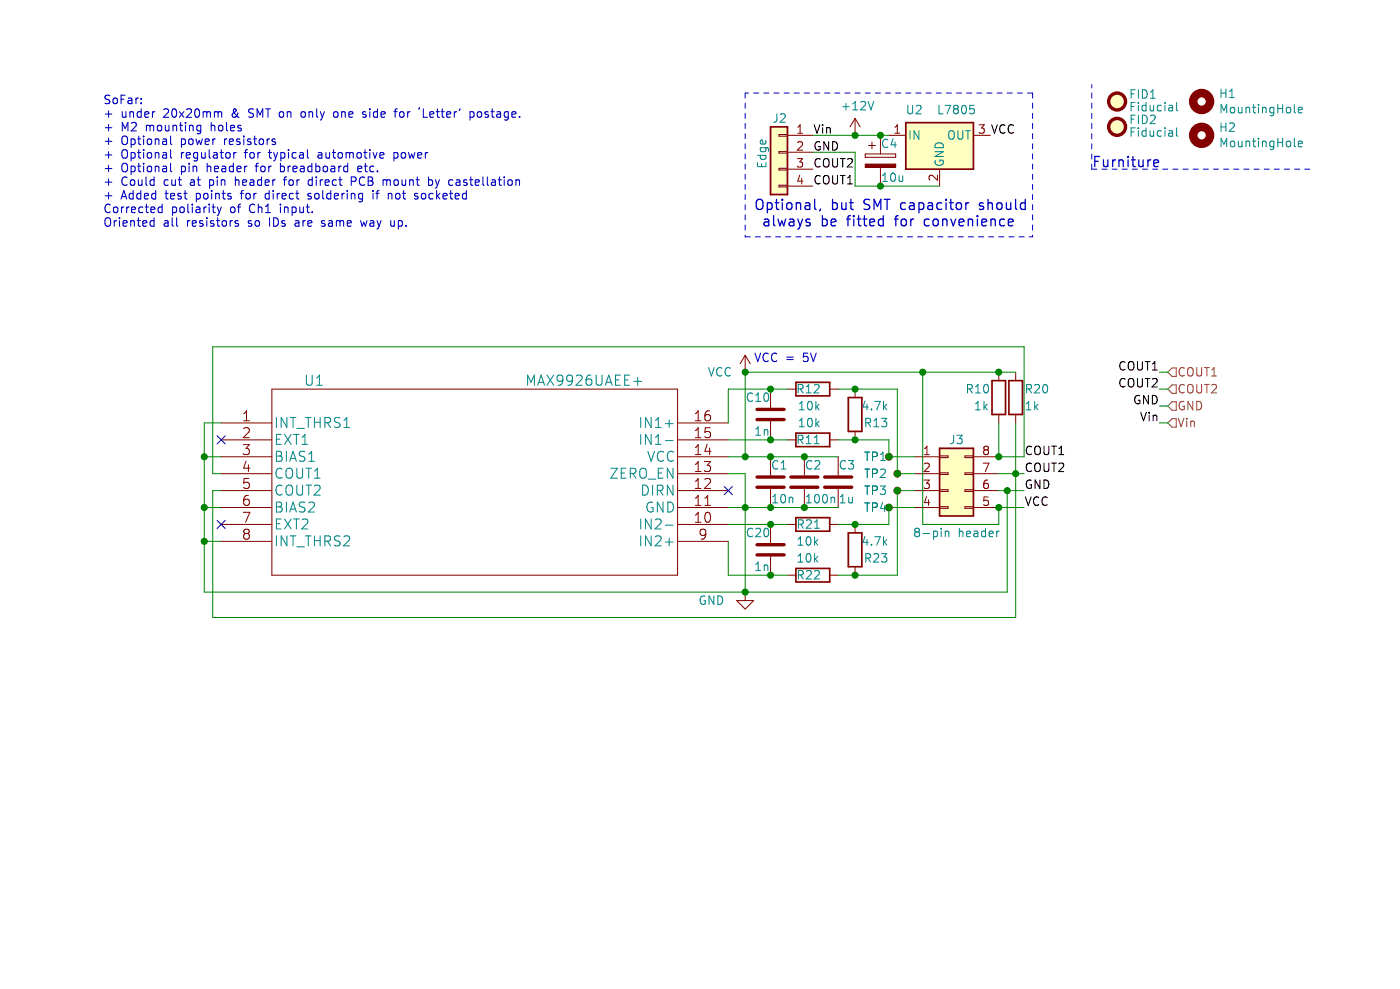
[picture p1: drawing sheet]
<svg xmlns="http://www.w3.org/2000/svg" width="210mm" height="148mm" viewBox="0 0 210 148" stroke-linecap="round" stroke-linejoin="round" font-family="sans-serif">
<path d="M.2 0h209.8v148.2h-209.8z" fill-rule="evenodd" fill="#fff" stroke="#fff" stroke-width=".15"/>
<g fill="none" stroke="#840000" stroke-width=".15">
<path d="M115.5 58.3v2.8M118.1 58.3h1.2M124.4 58.3h1.3M128.2 58.3v1.3M149.7 55.8v1.2M152.3 55.8v1.2M115.5 63.1v2.8M115.5 68.4v2.8M115.5 73.2v2.8M118.1 65.9h1.2M124.4 65.9h1.3M125.7 68.4v2.8"/>
<path d="M125.7 73.2v2.8M128.2 64.6v1.3M128.2 78.6v1.2M133.3 68.4h.1M134.5 73.5h.1M137.1 68.4h3.8M137.1 71h3.8M137.1 73.5h3.8M137.1 76h3.8M138.6 71.9h.7l-.4 .5 .4 .1v.6l-.2 .1h-.4l-.1-.1M138.6 68.1h.7M138.6 67.2l.4-.3v1.2"/>
<path d="M138.6 69.5l.5-.1 .2 .1v.2l-.7 1h.7M138.9 74.4l-.3 .9h.8M139.2 74.9v.8M140.9 68.3h1.2v.3h-1.2zM140.9 70.8h1.2v.3h-1.2zM140.9 73.4h1.2v.2h-1.2zM140.9 75.9h1.2v.3h-1.2zM144.7 75.9h1.2v.3h-1.2zM144.7 73.4h1.2v.2h-1.2zM144.7 70.8h1.2v.3h-1.2zM144.7 68.3h1.2v.3h-1.2zM145.9 68.4h3.8"/>
<path d="M145.9 71h3.8M145.9 73.5h3.8M145.9 76h3.8M147.4 69.4h.9l-.6 1.3M147.7 67.4l-.2 .2v.3l.2 .2h.3l.2-.2v-.3l-.2-.2M147.7 67.4l-.2-.2 .2-.3h.3l.2 .2-.2 .3M147.7 67.4h.3M148.1 71.9a.5 .5 0 0 0-.6 .6v.4l.1 .2 .4 .1 .1-.1 .1-.5-.1-.1-.4-.1-.2 .2M148.1 74.5h-.6v.6l.2-.2 .4 .1 .1 .2-.1 .4-.1 .1-.5-.1M149.7 62.1v1.3M152.3 62.1v1.3M110.5 90h2.5l-1.3 1.2z"/>
<path d="M111.7 88.7v1.3M128.2 84.9v1.3"/>
<circle cx="133.3" cy="68.4" r=".51"/>
<circle cx="134.5" cy="73.5" r=".51"/>
</g>
<g fill="none" stroke="#008484" stroke-width=".15">
<path d="M183.1 18.4v1.3M183.1 19h.7M183.8 18.4v1.3M184.3 18.5l.5-.1 .2 .1 .1 .3-.8 .9h.8M183.1 22v-1.3l.4 .9 .4-.9v1.3M184.5 21.3l.2-.2 .4 .2v.4l-.1 .2-.3 .1-.2-.1zM185.7 21.1v.8l.3 .1 .2-.1M186.2 21.1v.9M186.8 21.3l.2-.2 .3 .1 .1 .8M186.8 21.1v.9M187.8 21.1h.5M188 20.7v1.1l.3 .2"/>
<path d="M188.7 20.7v.1M188.7 21.1v.9M189.3 21.3l.2-.2 .3 .1v.8M189.3 21.1v.9M191 21.2l-.4-.1-.2 .3v.3l.1 .2h.5M191 21.1v1.1l-.3 .2h-.3M191.6 20.7v1.3M191.6 21.3h.7M192.3 20.7v1.3M192.9 21.3l.2-.2 .4 .2v.4l-.1 .2-.3 .1-.2-.1zM194.1 20.7v1.1l.1 .2M194.7 21.6l.6-.2-.1-.2-.4-.1-.1 .2v.6h.5"/>
<path d="M112.8 59a.51 .51 0 0 0-.6 0 .51 .51 0 0 0-.2 .6 .47 .47 0 0 0 .3 .5 .47 .47 0 0 0 .5-.1M113.3 59.2l.4-.3v1.2M114.6 59l.2-.1a.69 .69 0 0 1 .5 .5 .69 .69 0 0 1-.2 .7h-.2a.68 .68 0 0 1-.3-1.1zM119.7 58.3l.6-.1 .1-.2-.1-.3-.1-.1h-.5v1.3M120 58.3l.4 .6M120.9 58.9h.7M120.9 58l.3-.4v1.3M122.1 57.7l.5-.1 .2 .1v.3l-.8 .9h.8M145.1 58.3l.6-.1 .1-.2-.1-.3-.2-.1h-.4v1.3M145.4 58.3l.4 .6M146.3 58.9h.7M146.3 58l.3-.4v1.3"/>
<path d="M147.6 57.7l.2-.1a.69 .69 0 0 1 .5 .5 .69 .69 0 0 1-.3 .7l-.1 .1a.68 .68 0 0 1-.3-1.2zM153.9 58.3l.6-.1 .2-.2-.1-.3-.2-.1h-.5v1.3M154.2 58.3l.5 .6M155.1 57.7l.5-.1 .2 .1 .1 .3-.8 .9h.8M156.5 57.7l.1-.1a.69 .69 0 0 1 .5 .5 .69 .69 0 0 1-.2 .7l-.1 .1a.68 .68 0 0 1-.3-1.2zM113.3 60.1h.7M113.3 65.2h.7M113.3 64.3l.4-.4v1.3M114.6 64.5l.2-.1h.3v.8M114.6 64.4v.8M115.9 75.3h.7M115.9 74.4l.3-.3v1.2"/>
<path d="M116.6 69.1a.51 .51 0 0 0-.6 0 .51 .51 0 0 0-.1 .6 .47 .47 0 0 0 .2 .5 .47 .47 0 0 0 .5 0M117.1 70.3h.7M117.1 69.4l.4-.4v1.3M117.2 74.2l.2-.1a.69 .69 0 0 1 .5 .5 .69 .69 0 0 1-.3 .7h-.1a.68 .68 0 0 1-.3-1.1zM118.3 74.5v.8M118.3 74.6l.2-.1 .3 .1 .1 .7M119.7 65.9l.6-.1 .1-.2-.1-.3-.1-.1h-.5v1.3M119.9 63.9h.7M119.9 61.4h.7M119.9 60.5l.3-.4v1.3M119.9 63l.3-.3v1.2M120 65.9l.4 .6"/>
<path d="M120.9 66.5h.7M120.9 65.6l.3-.4v1.3M121.2 62.8l.2-.1a.69 .69 0 0 1 .5 .5 .69 .69 0 0 1-.3 .7h-.1a.68 .68 0 0 1-.3-1.1zM121.2 60.3l.2-.2a.69 .69 0 0 1 .5 .6 .69 .69 0 0 1-.3 .6l-.1 .1a.68 .68 0 0 1-.3-1.1zM122.1 66.5h.7M122.1 65.6l.4-.4v1.3M122.3 60.1v1.3M122.3 62.7v1.2M122.5 60.9l.3 .5M122.5 63.5l.3 .4M122.8 60.6l-.5 .4M122.8 63.1l-.5 .5"/>
<path d="M126 75.3h.7M126 74.4l.4-.3v1.2M126.8 69.1a.51 .51 0 0 0-.7 0 .51 .51 0 0 0-.1 .6 .47 .47 0 0 0 .2 .5 .47 .47 0 0 0 .6 0M127.2 69h.8l-.4 .5 .3 .1v.6l-.2 .1h-.3l-.2-.1M127.3 74.5v.8h.3l.2-.1M127.8 74.5v.8M129.7 67.7h.7M129.7 72.8h.7M129.7 60.1l-.3 .9h.8M129.8 63.3h.6l.1-.2v-.3l-.2-.1h-.5v1.2M130 60.6v.8M130 67.7v1.3"/>
<path d="M130 72.8v1.3M130.1 63.3l.4 .6M130.7 61.3v.1M130.8 73.5l.6-.1 .1-.2v-.3l-.2-.1h-.5v1.3M130.8 68.4l.6-.1 .1-.1v-.3l-.2-.2h-.5v1.3M131 63.9h.7M131 63l.4-.3v1.2M131.1 60.1h.9l-.6 1.3M132 72.8h.7l-.4 .5 .4 .1v.6l-.2 .1h-.4l-.1-.1M132 69h.7M132 68.1l.4-.4v1.3M132.2 62.7h.8l-.5 .5 .4 .1v.5l-.2 .1h-.4l-.1-.1"/>
<path d="M132.5 60.1v1.3M132.6 60.9l.4 .5M133 60.6l-.5 .4M137.4 79.7l-.3-.3 .3-.3h.2l.3 .3-.3 .3M137.4 79.7l-.3 .2v.3l.3 .2h.2l.3-.2-.1-.4-.2-.1M137.4 79.7h.2M138.4 79.9h1M140 79.6h.3l.3 .2v.4l-.1 .1h-.5M140 79.6v1.2M141.1 79.1v.2M141.1 79.6v.8M141.7 79.7l.2-.1h.3l.1 .8"/>
<path d="M141.7 79.6v.8M143 65.2v.9a.41 .41 0 0 1-.5 .4M143.5 65.2h.8l-.5 .5 .4 .1v.5l-.2 .2h-.3l-.2-.2M143.8 79.7l.2-.1h.3l.1 .8M143.8 79.1v1.3M144.9 80l.6-.1v-.3h-.4l-.2 .1 .1 .6h.5M146.1 79.6h.4l.1 .8M146.3 60.5l.3-.4v1.3M146.3 61.4h.7M146.6 79.9h-.4a.25 .25 0 0 0-.2 .3 .25 .25 0 0 0 .2 .2l.4-.1M147.5 60.1v1.3M147.7 60.9l.3 .5"/>
<path d="M147.8 79.6h-.4l-.2 .2v.4l.1 .1h.5M147.8 79.1v1.3M148 60.6l-.5 .4M148.3 80l.6-.1-.1-.3h-.3l-.2 .1 .1 .6h.4M149.4 79.6v.8M149.8 79.6h-.2l-.2 .2M153.9 61.4h.7M153.9 60.5l.3-.4v1.3M155.1 60.1v1.3M155.3 60.9l.3 .5M155.6 60.6l-.5 .4M105.7 89.3a.62 .62 0 0 0-.8 .5 .62 .62 0 0 0 .5 .7l.4-.1v-.4h-.3"/>
<path d="M107 89.3v1.2l-.7-1.2v1.2M107.6 89.3a.64 .64 0 0 1 .8 .6 .64 .64 0 0 1-.8 .6zM129.7 80.3l-.3 1h.8M129.8 83.6l.6-.1 .1-.1v-.3l-.2-.2h-.5v1.3M130 80.8v.9M130.1 83.6l.4 .6M130.7 81.6v.1M131 83.1l.5-.2 .2 .2v.2l-.7 .9h.7M131.1 80.4h.9l-.6 1.3M132.2 82.9h.8l-.5 .5 .4 .1v.6l-.2 .1h-.4l-.1-.1M132.5 80.4v1.3M132.6 81.2l.4 .5"/>
<path d="M133 80.8l-.5 .5"/>
</g>
<path d="M140.9 67.2h5v10.1h-5z" fill-rule="evenodd" fill="#ffffc2" stroke="#ffffc2" stroke-width=".25"/>
<path d="M119.3 57.3h5.1v2h-5.1zM127.2 59.6h2v5h-2zM148.7 57h2.1v5.1h-2.1zM151.3 57h2v5.1h-2zM119.3 64.9h5.1v2h-5.1zM127.2 79.8h2v5.1h-2zM140.9 67.2h5v10.1h-5z" fill="none" stroke="#840000" stroke-width=".25"/>
<path d="M113.5 73h4.1M113.5 71.5h4.1M113.5 62.9h4.1M113.5 61.3h4.1M123.6 73h4.1M123.6 71.5h4.1" fill="none" stroke="#840000" stroke-width=".51"/>
<circle cx="180.2" cy="20.3" r="1.27" fill="none" stroke="#840000" stroke-width="1.3"/>
<circle cx="167.5" cy="15.2" r="1.27" fill="#ffffc2" stroke="#840000" stroke-width=".15"/>
<circle cx="167.5" cy="15.2" r="1.27" fill="none" stroke="#840000" stroke-width=".51"/>
<g fill="none" stroke="#008484" stroke-width=".15">
<path d="M169.6 14.1h.4M169.6 16h.4M170.2 13.4h-.6v1.3M170.2 15.3h-.6v1.3M170.7 13.4v1.3M170.7 15.3v.2M170.7 15.8v.8M171.3 13.4a.64 .64 0 0 1 .7 .7 .64 .64 0 0 1-.7 .6zM171.8 15.3v1.3M171.8 15.8h-.3l-.3 .2v.4l.1 .2h.5M172.4 15.8l.1 .8h.3l.2-.1M172.5 14.7h.7"/>
<path d="M172.5 13.8l.4-.4v1.3M173 15.8v.8M174.1 15.8h-.3l-.3 .2v.4l.1 .2h.5M174.7 15.3v.2M174.7 15.8v.8M175.3 15.8h.4l.1 .8M175.8 16.1h-.4a.25 .25 0 0 0-.2 .3 .25 .25 0 0 0 .2 .2h.4M176.4 15.3v1.1l.2 .2"/>
</g>
<circle cx="167.5" cy="19" r="1.27" fill="#ffffc2" stroke="#840000" stroke-width=".15"/>
<g fill="none" stroke="#840000" stroke-width=".51">
<path d="M118.6 73h4M118.6 71.5h4M113.5 83.1h4.1M113.5 81.6h4.1"/>
<circle cx="167.5" cy="19" r="1.27"/>
</g>
<g fill="none" stroke="#008484" stroke-width=".15">
<path d="M116.5 17v1a.41 .41 0 0 1-.5 .3M117 17.2l.5-.2 .2 .2v.2l-.7 .9h.7M126.3 16h1M126.8 15.5v1M127.9 16.5h.7M127.9 15.6l.3-.4v1.3M129.1 15.3l.4-.1 .2 .1 .1 .3-.8 .9h.8M130.2 15.2l.4 1.3 .4-1.3M136.1 15.8v1l.2 .2h.3l.2-.2v-1M136.4 19.6v1.2M137.4 15.9l.5-.1 .1 .1 .1 .2-.8 .9h.8M137.8 19.6v1.2l-.8-1.2v1.2"/>
<path d="M140.8 15.8v1.2h.6M141.7 15.8h.8l-.5 1.2M142.4 19.6a.42 .42 0 0 1 .5 0 .42 .42 0 0 1 .2 .4v.4a.42 .42 0 0 1-.4 .5 .42 .42 0 0 1-.5-.5v-.4zM143.2 16.3l-.2 .3v.2l.2 .2h.2l.3-.2-.1-.4-.2-.1M143.2 16.3l-.2-.2 .2-.3h.2l.3 .2-.3 .3M143.2 16.3h.2M143.6 19.6v1l.3 .2h.2l.2-.2v-1M144.3 15.9l.2-.1a.69 .69 0 0 1 .5 .5 .69 .69 0 0 1-.3 .7h-.1a.68 .68 0 0 1-.3-1.1zM144.8 19.6h.7M145.1 19.6v1.2M146 15.8h-.6v.6l.2-.1h.4l.1 .2-.1 .4-.1 .1-.5-.1M169.6 17.9h.4"/>
<path d="M169.6 19.8h.4M170.2 17.3h-.6v1.2M170.2 19.2h-.6v1.2M170.7 17.3v1.2M170.7 19.2v.1M170.7 19.6v.8M171.3 17.3a.64 .64 0 0 1 .7 .6 .64 .64 0 0 1-.7 .6zM171.8 19.6h-.3l-.3 .2v.4l.1 .2h.5M171.8 19.2v1.2M172.4 19.6l.1 .8h.3l.2-.1M172.5 17.4l.5-.1 .2 .1v.2l-.8 .9h.8M173 19.6v.8"/>
<path d="M174.1 19.6h-.3l-.3 .2v.4l.1 .2h.5M174.7 19.2v.1M174.7 19.6v.8M175.3 19.6h.4l.1 .8M175.8 19.9h-.4a.25 .25 0 0 0-.2 .3 .25 .25 0 0 0 .2 .2h.4M176.4 19.2v1l.2 .2M183.1 13.3v1.3M183.1 16.9v-1.2l.4 .9 .4-.9v1.2M183.1 14h.7M183.8 13.3v1.3M184.3 14.6h.8M184.3 13.7l.4-.4v1.3"/>
<path d="M184.6 16.1h.3l.2 .2v.4l-.2 .2h-.3l-.1-.2v-.4zM185.7 16.1v.8h.3l.2-.1M186.2 16.1v.8M186.8 16.2l.2-.1h.3l.1 .8M186.8 16.1v.8M187.8 16.1h.5M188 15.7v1l.3 .2M188.7 15.7v.1M188.7 16.1v.8M189.3 16.2l.2-.1h.3v.8M189.3 16.1v.8M191 16.1h-.4l-.2 .2v.4l.1 .2h.5"/>
<path d="M191 16.1v1l-.3 .2h-.3M191.6 15.7v1.2M191.6 16.3h.7M192.3 15.7v1.2M193 16.1h.3l.2 .2v.4l-.2 .2h-.3l-.1-.2v-.4zM194.1 15.7v1l.1 .2M194.7 16.5l.6-.1-.1-.3h-.4l-.1 .2v.6h.5M113.6 24.4v.6h1.2v-.6M113.6 23.3h1.2M114 22.1h1l.3 .3-.1 .3M114.1 22.1l-.1 .4 .2 .2h.4l.2-.1v-.5M114.1 23.3l-.1 .3 .2 .3h.4l.2-.1v-.5"/>
<path d="M114.2 24.5v.5M114.8 21v.4l-.1 .2-.6-.1v-.5h.2l.1 .6M132.3 27.2h.7M132.3 26.3l.4-.4v1.3M133.1 21a.51 .51 0 0 0-.6 0 .51 .51 0 0 0-.2 .6 .47 .47 0 0 0 .3 .5 .47 .47 0 0 0 .5-.1M133.7 26l.1-.1a.69 .69 0 0 1 .5 .5 .69 .69 0 0 1-.2 .7l-.1 .1a.68 .68 0 0 1-.3-1.2zM133.9 20.8l-.3 .9h.8M134.2 21.3v.8M134.8 26.3l.1 .8 .3 .1 .1-.1M135.3 26.3v.9M140.2 22.7h1.2l-1.2 .7h1.2M140.2 24a.62 .62 0 0 0 .5 .8 .62 .62 0 0 0 .7-.4l-.1-.4h-.4v.2"/>
<path d="M140.4 21.5a.66 .66 0 0 1 .7-.1 .66 .66 0 0 1 .3 .7h-1.2v-.3zM45.9 56.2v1.2l.3 .3h.3l.3-.3v-1.2M47.5 57.7h.8M47.5 56.6l.4-.4v1.5M79.1 57.7v-1.5l.5 1.1 .5-1.1v1.5M80.6 57.7l.5-1.5 .5 1.5M80.8 57.3h.7M82 56.2l1 1.5M83 56.2l-1 1.5M84.4 56.8l-.3 .3h-.3l-.3-.3v-.3l.2-.2 .4-.1 .2 .1a1.01 1.01 0 0 1-.3 1.4h-.3M85.8 56.8l-.2 .3h-.3l-.3-.3v-.3l.1-.2 .5-.1 .2 .1a1.01 1.01 0 0 1-.4 1.4h-.3M86.4 56.3l.2-.1 .5 .1a.41 .41 0 0 1 .1 .5l-.9 .9h1"/>
<path d="M88.6 56.2a.6 .6 0 0 0-.7 .6v.6l.1 .2 .4 .1 .3-.1v-.5l-.1-.3h-.4l-.3 .3M89.4 56.2v1.2l.3 .3 .4-.1 .2-.2v-1.2M90.8 57.7l.5-1.5 .5 1.5M90.9 57.3h.7M92.3 56.9h.5M93 56.2h-.7v1.5h.7M93.7 56.9h.5M94.4 56.2h-.7v1.5h.7M95 57.1h1.2M95.6 56.6v1.1M106.2 55.1l.5 1.2 .4-1.2M108.2 55.2a.51 .51 0 0 0-.6 0 .51 .51 0 0 0-.2 .6 .47 .47 0 0 0 .3 .5 .47 .47 0 0 0 .5-.1"/>
<path d="M109.5 55.2a.51 .51 0 0 0-.6 0 .51 .51 0 0 0-.2 .6 .47 .47 0 0 0 .3 .5 .47 .47 0 0 0 .5-.1M41.4 67.6h.5l.3 .2v.2l-.3 .3a.4 .4 0 0 1 .4 .4 .4 .4 0 0 1-.3 .4h-.6zM41.4 62.5v1.5M41.4 75.2h.5l.3 .2v.2l-.3 .3a.4 .4 0 0 1 .4 .4 .4 .4 0 0 1-.3 .4h-.6zM41.4 65.8h.5M41.4 68.3h.5M41.4 75.9h.5M41.4 78.5h.5M42.2 65.1h-.8v1.5h.8M42.2 77.8h-.8v1.4h.8M42.3 72.8a.6 .6 0 0 0-.7 0 .6 .6 0 0 0-.2 .7 .56 .56 0 0 0 .3 .6 .56 .56 0 0 0 .6-.1M42.3 70.3a.6 .6 0 0 0-.7 0 .6 .6 0 0 0-.2 .7 .56 .56 0 0 0 .3 .6 .56 .56 0 0 0 .6-.1"/>
<path d="M42.7 65.1l1 1.5M42.7 77.8l1 1.4M42.9 72.9a.5 .5 0 0 1 .6-.2 .5 .5 0 0 1 .4 .5v.5a.5 .5 0 0 1-.5 .5 .5 .5 0 0 1-.5-.5zM42.9 67.6v1.5M42.9 75.2v1.5M43 62.5v1.5l-.8-1.5v1.5M43.1 70.2a.5 .5 0 0 1 .5 0 .5 .5 0 0 1 .3 .4v.5a.5 .5 0 0 1-.5 .6 .5 .5 0 0 1-.5-.6v-.5zM43.4 69.1l.5-1.5 .5 1.5M43.4 76.7l.5-1.5 .5 1.5M43.5 62.5h.9M43.6 68.7h.7M43.6 76.3h.7"/>
<path d="M43.7 65.1l-1 1.5M43.7 77.8l-1 1.4M43.9 62.5v1.5M44 77.8h.9M44 65.1h.9M44.4 65.1v1.5M44.4 77.8v1.4M44.5 64.2h1.1M44.5 70.1v1.3l.3 .2h.3l.3-.2v-1.3M44.5 72.7v1.2l.3 .3h.3l.3-.3v-1.2M45.3 77.9l.2-.1h.5a.41 .41 0 0 1 .1 .6l-.9 .8h.9M45.3 66.6h.8"/>
<path d="M45.3 65.5l.4-.4v1.5M45.7 67.7l-.5-.1-.3 .2v.2a.71 .71 0 0 0 .7 .5l.1 .2-.1 .3h-.7M45.7 75.3l-.5-.1-.3 .2v.2a.71 .71 0 0 0 .7 .5l.1 .2-.1 .3h-.7M45.8 62.5h.8M45.9 72.7h.8M45.9 70.1h.8M46.2 62.5v1.5M46.3 75.4l.2-.2 .5 .1a.41 .41 0 0 1 .1 .6l-.9 .8h.9M46.3 69.1h.8M46.3 68l.4-.4v1.5M46.3 70.1v1.5M46.3 72.7v1.5"/>
<path d="M47.1 62.5v1.5M47.1 63.3h.9M47.1 72.8l.3-.1 .5 .1a.41 .41 0 0 1 0 .5l-.8 .9h.9M47.1 71.6h.9M47.1 70.6l.5-.5v1.5M48 62.5v1.5M48.7 63.3h.6a.41 .41 0 0 0 .3-.4 .41 .41 0 0 0-.3-.4h-.6v1.5M49.1 63.3l.5 .7M51 62.6l-.6-.1-.2 .2-.1 .3a.71 .71 0 0 0 .7 .4l.2 .2-.2 .4h-.7M51.6 64h.8M51.6 63l.4-.5v1.5M91.6 70.1h1l-1 1.5h1"/>
<path d="M93.1 70.9h.5M93.9 70.1h-.8v1.5h.8M94.5 70.9h.6a.41 .41 0 0 0 .3-.4 .41 .41 0 0 0-.3-.4h-.6v1.5M94.9 70.9l.5 .7M96 70.4a.5 .5 0 0 1 .6-.3 .5 .5 0 0 1 .3 .5v.5a.5 .5 0 0 1-.5 .6 .5 .5 0 0 1-.5-.6zM96.1 62.5v1.5M96.1 65.1v1.5M96.1 77.8v1.4M96.3 72.7a.76 .76 0 0 1 .9 .7 .76 .76 0 0 1-.9 .8zM97.1 67.6l.5 1.5 .5-1.5M97.2 71.8h1.1M97.6 62.5v1.5l-.8-1.5v1.5"/>
<path d="M97.6 65.1v1.5l-.8-1.5v1.5M97.6 77.8v1.4l-.8-1.4v1.4M97.8 75.3a.69 .69 0 0 0-.8 .2 .69 .69 0 0 0 .1 .9 .52 .52 0 0 0 .8 .2v-.5h-.3M97.8 72.7v1.5M98.3 64h.8M98.3 77.9l.2-.1h.5a.41 .41 0 0 1 .1 .6l-.9 .8h.9M98.3 63l.4-.5v1.5M98.3 65.5l.4-.4v1.5M98.3 66.6h.8M98.6 73.5h.5a.41 .41 0 0 0 .3-.4 .41 .41 0 0 0-.3-.4h-.5v1.5M98.7 70.9h.5M98.9 73.5l.5 .7"/>
<path d="M99.4 75.2v1.5l-.8-1.5v1.5M99.4 70.1h-.7v1.5h.7M99.5 67.8a.6 .6 0 0 0-.8-.1 .6 .6 0 0 0-.1 .8 .56 .56 0 0 0 .2 .5 .56 .56 0 0 0 .7 0M99.8 78.7h1.1M99.8 66h1.1M99.8 63.5h1.1M100.1 75.2a.76 .76 0 0 1 .9 .8 .76 .76 0 0 1-.9 .7zM100.3 62.9v1.1M100.9 70.1v1.5l-.8-1.5v1.5M100.9 72.7v1.5l-.8-1.5v1.5M101 67.8a.6 .6 0 0 0-.8-.1 .6 .6 0 0 0-.1 .8 .56 .56 0 0 0 .2 .5 .56 .56 0 0 0 .7 0M112.8 79.3a.51 .51 0 0 0-.6 0 .51 .51 0 0 0-.2 .6 .47 .47 0 0 0 .3 .5 .47 .47 0 0 0 .5-.1"/>
<path d="M113.3 79.3l.5-.2 .2 .2v.2l-.7 .9h.7M114.6 79.3l.2-.2a.69 .69 0 0 1 .5 .6 .69 .69 0 0 1-.2 .6l-.2 .1a.68 .68 0 0 1-.3-1.1zM119.7 78.5h.6l.1-.2v-.3l-.2-.1h-.5v1.2M120 78.5l.4 .6M120.9 78l.5-.1 .2 .1v.2l-.7 .9h.7M120.9 75.3h.7M120.9 74.4l.4-.3v1.2M121.7 69.1a.51 .51 0 0 0-.6 0 .51 .51 0 0 0-.2 .6 .47 .47 0 0 0 .3 .5 .47 .47 0 0 0 .5 0M122.1 79.1h.8M122.1 78.2l.4-.3v1.2M122.2 69.1l.5-.1 .2 .1v.3l-.8 .9h.8M122.2 74.2l.2-.1a.69 .69 0 0 1 .5 .5 .69 .69 0 0 1-.2 .7h-.2a.68 .68 0 0 1-.3-1.1z"/>
<path d="M123.5 74.2l.1-.1a.69 .69 0 0 1 .5 .5 .69 .69 0 0 1-.2 .7h-.1a.68 .68 0 0 1-.3-1.1zM124.6 74.5v.8M124.6 74.6l.2-.1 .3 .1v.7M129.7 70.3h.7M129.7 75.3h.7M130 70.3v1.2M130 75.3v1.3M130.8 70.9h.6l.1-.2v-.3l-.2-.1h-.5v1.2M130.8 76l.6-.1 .1-.1v-.3l-.2-.2h-.5v1.3M132 70.4l.5-.1 .2 .1v.2l-.7 .9h.7M132.3 75.3l-.3 .9h.8M132.6 75.8v.8"/>
<path d="M41.4 80.3v1.5M43 80.3v1.5l-.8-1.5v1.5M43.5 80.3h.9M43.9 80.3v1.5M44.5 81.9h1.1M45.8 80.3h.8M46.2 80.3v1.5M47.1 80.3v1.5M47.1 81h.9M48 80.3v1.5M48.7 81.1h.6a.41 .41 0 0 0 .3-.4 .41 .41 0 0 0-.3-.4h-.6v1.5M49.1 81.1l.5 .7"/>
<path d="M51 80.4l-.6-.1-.2 .1-.1 .3a.71 .71 0 0 0 .7 .4l.2 .3-.2 .3h-.7M51.6 80.4l.2-.1 .5 .1a.41 .41 0 0 1 0 .5l-.8 .9h.9M96.1 80.3v1.5M97.6 80.3v1.5l-.8-1.5v1.5M98.3 80.4l.2-.1 .5 .1a.41 .41 0 0 1 .1 .5l-.9 .9h.9M99.8 81.2h1.1M100.3 80.6v1.2M113.3 85.5h.7M113.3 84.6l.4-.4v1.3M114.6 84.6v.9M114.6 84.8l.2-.2 .3 .1v.8M119.7 84.2h.7"/>
<path d="M119.7 80.8l.3-.4v1.3M119.7 83.3l.3-.4v1.3M119.7 81.7h.7M119.7 86.1h.6l.1-.2v-.3l-.2-.1h-.5v1.2M120 86.1l.4 .6M120.9 85.6l.5-.1 .2 .1v.2l-.7 .9h.7M121 83.1l.2-.2a.69 .69 0 0 1 .5 .6 .69 .69 0 0 1-.3 .7h-.1a.68 .68 0 0 1-.3-1.1zM121 80.5l.2-.1a.69 .69 0 0 1 .5 .5 .69 .69 0 0 1-.3 .7l-.1 .1a.68 .68 0 0 1-.3-1.2zM122.1 80.4v1.3M122.1 82.9v1.3M122.1 85.6l.5-.1 .2 .1 .1 .2-.8 .9h.8M122.2 83.7l.4 .5"/>
<path d="M122.2 81.2l.4 .5M122.6 83.4l-.5 .4M122.6 80.8l-.5 .5"/>
</g>
<path d="M115.5 19h2.6v10.1h-2.6zM135.8 18.4h10.1v6.9h-10.1zM119.3 77.6h5.1v2h-5.1zM119.3 85.2h5.1v2h-5.1z" fill="none" stroke="#840000" stroke-width=".25"/>
<g fill="none" stroke="#840000" stroke-width=".15">
<path d="M119.6 20h.7M119.6 19.1l.4-.4v1.3M128.2 17.7l-.8 1.3M128.2 17.7v2.6M128.2 17.7l.8 1.3M134.2 20h.7M134.2 19.1l.3-.4v1.3M146.8 18.7h.8l-.4 .5 .3 .1v.5l-.2 .2h-.3l-.2-.2M116.8 20.1h1.3v.3h-1.3zM116.8 22.7h1.3v.2h-1.3zM116.8 25.2h1.3v.3h-1.3zM116.8 27.8h1.3v.2h-1.3z"/>
<path d="M118.1 20.3h3.8M118.1 22.8h3.8M118.1 25.3h3.8M118.1 27.9h3.8M119.5 23.8h.8l-.4 .4 .4 .2v.5l-.2 .1h-.4l-.2-.1M119.6 21.4l.5-.2 .2 .2v.2l-.8 .9h.8M119.9 26.2l-.3 .9h.8M120.2 26.7v.9M129.7 23.1h4.6v.5h-4.6zM130.2 21.8h1M130.7 21.3v1M132 20.3v2.8"/>
<path d="M132 25.1v2.8M133.3 20.3h2.5M140.6 26.3v.7l-.9-.7h-.3l-.1 .2 .1 .5M140.9 25.3v2.6M145.9 20.3h2.6M40.8 58.3h60.8v27.9h-60.8zM111.7 53.2l-.7 1.3M111.7 53.2v2.6M111.7 53.2l.8 1.3M33.2 78.6h7.6M33.2 63.4h7.6M33.2 76h7.6"/>
<path d="M33.2 73.5h7.6M33.2 71h7.6M33.2 68.4h7.6M33.2 65.9h7.6M36.5 76.7h1l-.7 1.5M36.5 66.6h.9l-.5 .6a.41 .41 0 0 1 .5 .3v.3l-.2 .2-.5 .1-.2-.1M36.5 63h.9M36.5 62l.5-.5v1.5M36.5 64.2l.2-.1h.5a.41 .41 0 0 1 .1 .6l-.8 .9h.9M36.8 79.9l-.3-.3 .1-.2 .2-.1h.3l.3 .3-.1 .2-.2 .1M36.8 79.9l-.3 .3 .1 .4 .2 .2h.3l.3-.3-.1-.4-.2-.2M36.8 79.9h.3"/>
<path d="M36.9 69.1l-.4 1h1M37.2 74.2a.59 .59 0 0 0-.7 .7v.5l.2 .2 .4 .1 .2-.1 .1-.5-.2-.2-.4-.1-.3 .3M37.2 69.6v1M37.3 71.7h-.7l-.1 .7 .2-.1h.5l.2 .2-.1 .5-.2 .2h-.4l-.2-.2M101.6 78.6h7.6M101.6 63.4h7.6M101.6 76h7.6M101.6 73.5h7.6M101.6 71h7.6M101.6 68.4h7.6M101.6 65.9h7.6M104.3 63h.8"/>
<path d="M104.3 78.2h.8M104.3 62l.4-.5v1.5M104.3 64.5l.4-.4v1.5M104.3 67l.4-.4v1.5M104.3 69.6l.4-.5v1.5M104.3 72.1l.4-.4v1.5M104.3 74.6l.4-.4v1.5M104.3 77.2l.4-.5v1.5M104.3 75.7h.8M104.3 73.2h.8M104.3 70.6h.8M104.3 68.1h.8"/>
<path d="M104.3 65.6h.8M105.6 69.1h.9l-.5 .6a.41 .41 0 0 1 .5 .3v.4l-.1 .2h-.6l-.2-.1M105.7 71.8l.2-.1 .5 .1a.41 .41 0 0 1 .1 .5l-.9 .9h.9M105.7 75.7h.8M105.7 74.6l.4-.4v1.5M105.8 76.9l.4-.2a.94 .94 0 0 1 0 1.5h-.2a.91 .91 0 0 1-.2-1.3zM105.8 79.9l-.3 .3h-.3l-.2-.3v-.3l.1-.2 .4-.1 .2 .1a.99 .99 0 0 1-.3 1.4h-.3M106 66.5l-.3 1.1h.9M106.4 61.5a.59 .59 0 0 0-.7 .7v.6l.1 .2h.4l.3-.1v-.5l-.1-.2-.4-.1-.3 .3M106.4 67.1v1M106.5 64.1h-.8v.7l.2-.2 .5 .1 .1 .2v.5l-.3 .2h-.3l-.2-.2M115.5 78.6v2.8"/>
<path d="M118.1 78.6h1.2M120.6 68.4v2.8M120.6 73.2v2.8M124.4 78.6h1.3M133.3 76h.1M134.5 71h.1M33.2 81.1h7.6M101.6 81.1h7.6M115.5 83.4v2.8M118.1 86.2h1.2M124.4 86.2h1.3"/>
<circle cx="133.3" cy="76" r=".51"/>
<circle cx="134.5" cy="71" r=".51"/>
</g>
<circle cx="180.2" cy="15.2" r="1.27" fill="none" stroke="#840000" stroke-width="1.3"/>
<g fill="#ffffc2" stroke="#ffffc2" stroke-width=".25">
<path d="M135.8 18.4h10.1v6.9h-10.1z" fill-rule="evenodd"/>
<path d="M115.5 19h2.6v10.1h-2.6z" fill-rule="evenodd"/>
</g>
<path d="M129.7 24.6h4.6v.5h-4.6z" fill-rule="evenodd" fill="#840000" stroke="#840000" stroke-width=".15"/>
<g fill="none" stroke="#848400" stroke-width=".16">
<path d="M175.7 57.7h.7v1.2h-.7l-.6-.6zM175.7 55.1h.7v1.3h-.7l-.6-.6zM177.6 57.7a.51 .51 0 0 0-.7 0 .51 .51 0 0 0-.1 .6 .47 .47 0 0 0 .2 .5 .47 .47 0 0 0 .6-.1M177.6 55.2a.51 .51 0 0 0-.7 0 .51 .51 0 0 0-.1 .6 .47 .47 0 0 0 .2 .5 .47 .47 0 0 0 .6-.1M178.1 57.8a.42 .42 0 0 1 .5-.2 .42 .42 0 0 1 .3 .4v.4a.42 .42 0 0 1-.4 .5 .42 .42 0 0 1-.5-.5zM178.1 55.2a.42 .42 0 0 1 .5-.1 .42 .42 0 0 1 .3 .4v.4a.42 .42 0 0 1-.4 .4 .42 .42 0 0 1-.5-.4zM179.4 55.1v1l.3 .2h.2l.3-.2v-1M179.4 57.6v1l.3 .3h.2l.3-.3v-1M180.6 57.6h.7M180.6 55.1h.7M180.9 55.1v1.2M180.9 57.6v1.3"/>
<path d="M181.7 57.7l.5-.1 .1 .1 .1 .3-.8 .9h.8M181.7 56.3h.7M181.7 55.4l.3-.3v1.2M175.1 60.8l.6-.6h.7v1.3h-.7zM175.7 62.7h.7v1.3h-.7l-.6-.6zM176.7 62.7l.4 1.2 .4-1.2M177.5 60.2a.62 .62 0 0 0-.8 .4 .62 .62 0 0 0 .5 .8l.4-.1v-.4h-.3M177.9 62.7v.1M177.9 63.1v.8M178.5 63.1v.8M178.5 63.2l.2-.1 .3 .1 .1 .7M178.8 60.1v1.3l-.7-1.3v1.3"/>
<path d="M179.4 60.1a.64 .64 0 0 1 .8 .7 .64 .64 0 0 1-.8 .6z"/>
</g>
<g fill="none" stroke="#000" stroke-width=".16">
<path d="M122.1 18.7l.4 1.3 .4-1.3M123.3 18.7v.1M123.3 19.1v.9M123.9 19.1v.9M123.9 19.2l.2-.1 .3 .1 .1 .8M148.7 18.7l.4 1.3 .4-1.3M150.7 18.8a.51 .51 0 0 0-.7 0 .51 .51 0 0 0-.1 .6 .47 .47 0 0 0 .2 .5 .47 .47 0 0 0 .6-.1M151.9 18.8a.51 .51 0 0 0-.6 0 .51 .51 0 0 0-.1 .6 .47 .47 0 0 0 .2 .5 .47 .47 0 0 0 .5-.1M122.9 21.3a.62 .62 0 0 0-.7 .4 .62 .62 0 0 0 .4 .8l.4-.1v-.5h-.3M123 26.4a.51 .51 0 0 0-.7 0 .51 .51 0 0 0-.1 .6 .47 .47 0 0 0 .2 .5 .47 .47 0 0 0 .6-.1M123 23.9a.51 .51 0 0 0-.7 0 .51 .51 0 0 0-.1 .6 .47 .47 0 0 0 .2 .5 .47 .47 0 0 0 .6-.1M123.5 26.5a.42 .42 0 0 1 .5-.2 .42 .42 0 0 1 .3 .4v.4a.42 .42 0 0 1-.4 .5 .42 .42 0 0 1-.4-.5z"/>
<path d="M123.5 23.9a.42 .42 0 0 1 .5-.1 .42 .42 0 0 1 .3 .4v.4a.42 .42 0 0 1-.4 .4 .42 .42 0 0 1-.4-.4zM124.2 21.2v1.3l-.7-1.3v1.3M124.8 23.8v1l.3 .2h.2l.3-.2v-1M124.8 26.3v1l.3 .3h.2l.3-.3v-1M124.8 21.2a.64 .64 0 0 1 .8 .7 .64 .64 0 0 1-.8 .6zM126 26.3h.7M126 23.8h.7M126.4 23.8v1.2M126.4 26.3v1.3M127.1 27.6h.7M127.1 26.7l.3-.4v1.3M127.1 23.9l.5-.1 .1 .1 .1 .2-.8 .9h.8"/>
<path d="M168.7 56.8a.51 .51 0 0 0-.7 0 .51 .51 0 0 0-.1 .6 .47 .47 0 0 0 .2 .5 .47 .47 0 0 0 .6 0M168.7 54.3a.51 .51 0 0 0-.7 0 .51 .51 0 0 0-.1 .6 .47 .47 0 0 0 .2 .5 .47 .47 0 0 0 .6-.1M169.2 54.4a.42 .42 0 0 1 .5-.2 .42 .42 0 0 1 .3 .4v.4a.42 .42 0 0 1-.4 .5 .42 .42 0 0 1-.4-.5zM169.2 56.9a.42 .42 0 0 1 .5-.2 .42 .42 0 0 1 .3 .4v.5a.42 .42 0 0 1-.4 .4 .42 .42 0 0 1-.4-.4zM170.5 54.2v1l.3 .2h.2l.3-.2v-1M170.5 56.7v1l.3 .3h.2l.3-.3v-1M170.8 59.3a.62 .62 0 0 0-.7 .5 .62 .62 0 0 0 .4 .7l.4-.1v-.4h-.2M171.7 56.7h.7M171.7 54.2h.7M172.1 54.2v1.2M172.1 56.7v1.3M172.2 59.2v1.3l-.7-1.3v1.3"/>
<path d="M172.8 59.2a.64 .64 0 0 1 .7 .7 .64 .64 0 0 1-.7 .6zM172.8 56.8l.5-.1 .1 .1 .1 .3-.8 .9h.8M172.8 55.4h.7M172.8 54.5l.3-.3v1.2M153.7 74.4l.5 1.3 .4-1.3M154.6 72a.62 .62 0 0 0-.8 .4 .62 .62 0 0 0 .5 .8l.4-.1v-.5h-.3M154.7 69.5a.51 .51 0 0 0-.7 0 .51 .51 0 0 0-.1 .6 .47 .47 0 0 0 .2 .5 .47 .47 0 0 0 .6-.1M154.7 67a.51 .51 0 0 0-.7 0 .51 .51 0 0 0-.1 .6 .47 .47 0 0 0 .2 .5 .47 .47 0 0 0 .6-.1M155.2 69.6a.42 .42 0 0 1 .5-.2 .42 .42 0 0 1 .3 .4v.4a.42 .42 0 0 1-.4 .5 .42 .42 0 0 1-.5-.5zM155.2 67a.42 .42 0 0 1 .5-.2 .42 .42 0 0 1 .3 .5v.4a.42 .42 0 0 1-.4 .4 .42 .42 0 0 1-.5-.4zM155.7 74.6a.51 .51 0 0 0-.6 0 .51 .51 0 0 0-.1 .6 .47 .47 0 0 0 .2 .5 .47 .47 0 0 0 .5-.1M155.9 71.9v1.3l-.7-1.3v1.3"/>
<path d="M156.5 66.8v1.1l.3 .2h.3l.1-.2v-1.1M156.5 69.4v1l.3 .2h.2l.2-.2v-1M156.5 71.9a.64 .64 0 0 1 .8 .6 .64 .64 0 0 1-.8 .7zM157 74.6a.51 .51 0 0 0-.6 0 .51 .51 0 0 0-.2 .6 .47 .47 0 0 0 .3 .5 .47 .47 0 0 0 .5-.1M157.7 69.4h.7M157.7 66.8h.7M158 66.8v1.3M158 69.4v1.2M158.8 69.5l.4-.1 .2 .1 .1 .2-.8 .9h.8M158.8 68.1h.7M158.8 67.2l.3-.4v1.3M171 61.8l.5 1.2 .4-1.2"/>
<path d="M172.3 61.8v.1M172.3 62.2v.8M172.9 62.2v.8M172.9 62.3l.2-.1 .3 .1v.7"/>
</g>
<g fill="none" stroke="#0000c2" stroke-width=".16">
<path d="M15.8 17.1h1M15.8 19.1h1M16.3 16.6v1M16.3 18.6v1M16.5 14.3h-.5l-.2 .1v.3l.5 .3 .2 .3-.3 .2h-.5M17.1 14.7h.3l.2 .2v.4l-.2 .2h-.3l-.2-.2v-.4zM18.2 14.9h.4M18.3 19.6v-1.3l.5 1 .4-1v1.3M18.3 16.7l.1 .8 .3 .1 .2-.1M18.8 14.3h-.6v1.2M18.9 16.7v.9M19.2 14.7h.5l.1 .8"/>
<path d="M19.5 16.8l.2-.1 .3 .1v.8M19.5 16.7v.9M19.7 18.5l.5-.2 .2 .2v.2l-.7 .9h.7M19.8 15l-.4 .1a.25 .25 0 0 0-.2 .2 .25 .25 0 0 0 .2 .2h.4M20.4 14.7v.8M20.7 14.7h-.2l-.1 .2M21.2 15.4v.1M21.2 14.7v.2M21.2 16.3v1.3M21.2 16.8l-.4-.1-.2 .3v.3l.1 .2h.5M21.7 17.2l.6-.2v-.2l-.4-.1-.2 .2 .1 .6h.5M22 18.9l.3-.1 .2 .1"/>
<path d="M22 18.8v.8M22.5 18.9l.2-.1h.3v.8M22.5 18.9v.7M22.9 16.7v.9M23.2 16.7l-.2 .1-.1 .2M23.6 18.9l.2-.1 .4 .1v.5l-.1 .2h-.3l-.2-.1zM24.5 16.4l.5-.1 .2 .1 .1 .3-.8 .9h.8M24.8 18.8l.1 .8h.3l.1-.1M25.3 18.8v.8M25.9 16.4l.2-.1a.69 .69 0 0 1 .5 .5 .69 .69 0 0 1-.3 .7l-.1 .1a.68 .68 0 0 1-.3-1.2zM25.9 18.9l.2-.1h.3l.1 .8M25.9 18.8v.8"/>
<path d="M26.9 16.7l.7 .9M26.9 18.8h.5M27.1 18.3v1.1l.3 .2M27.6 16.7l-.7 .9M27.8 18.3v.2M27.8 18.8v.8M28 16.4l.5-.1 .2 .1v.3l-.8 .9h.8M28.4 18.9l.2-.1h.3l.1 .8M28.4 18.8v.8M29.3 16.4l.2-.1a.69 .69 0 0 1 .5 .5 .69 .69 0 0 1-.3 .7l-.1 .1a.68 .68 0 0 1-.3-1.2zM30.1 18.8h-.4l-.2 .2v.4l.1 .2h.5M30.1 18.8v1l-.2 .2h-.3"/>
<path d="M30.5 16.8l.3-.1 .2 .2M30.5 16.7v.9M31 16.9l.2-.2 .3 .1v.8M31 16.9v.7M31.7 18.9l.2-.1h.3v.8M31.7 18.3v1.3M32.2 16.8l.3-.1 .2 .2M32.2 16.7v.9M32.7 16.9l.2-.2 .3 .1v.8M32.7 16.9v.7M32.8 18.9l.2-.1 .4 .1v.5l-.1 .2h-.3l-.2-.1zM34 18.3v1.1l.1 .2"/>
<path d="M34.6 19.2l.6-.1-.1-.3h-.4l-.1 .1v.7h.5M35.7 16.9l-.3 .6a.34 .34 0 0 1-.5 0 .34 .34 0 0 1 0-.5l.5-.5-.2-.2-.2 .1a1.21 1.21 0 0 0 .8 1.2M36.1 18.8h-.3l-.1 .1v.2l.4 .2v.3h-.4M38 16.4l-.5-.1-.2 .1v.4l.6 .2 .1 .3-.2 .3-.5-.1M38.5 17.6v-1.3l.5 .9 .4-.9v1.3M39.8 16.3h.7M40.2 16.3v1.3M41.9 16.8l.2-.1 .4 .1v.5l-.1 .2-.3 .1-.2-.1zM43.1 16.8l.2-.1 .3 .1v.8M43.1 16.7v.9M45.2 16.8l.2-.1 .3 .1 .1 .5-.1 .2-.3 .1-.2-.1zM46.3 16.8l.2-.1 .3 .1 .1 .8"/>
<path d="M46.3 16.7v.9M47.5 16.3v1.1l.2 .2M48 16.7l.3 .9M48.3 17.6l-.1 .3-.2 .1M48.6 16.7l-.3 .9M50.1 16.8l.3-.1 .3 .3v.3l-.3 .3-.3-.1-.1-.2v-.3zM51.2 16.8l.2-.1 .3 .1 .1 .8M51.2 16.7v.9M52.3 17.2l.6-.2v-.2l-.4-.1-.2 .2 .1 .6h.5M54.8 16.8l-.3-.1-.1 .2v.2l.4 .1v.3h-.4M55.4 16.3v.1M55.4 16.7v.9"/>
<path d="M56.6 16.8l-.4-.1-.2 .3v.3l.1 .2h.5M56.6 16.3v1.3M57.1 17.2l.6-.2v-.2l-.4-.1-.2 .2 .1 .6h.5M59.1 16.7h.4M59.5 16.3l-.3 .2v1.1M60 16.8l.2-.1 .3 .1 .1 .5-.1 .2-.3 .1-.2-.1zM61.1 16.7v.9M61.5 16.7l-.3 .1-.1 .2M62.9 16.1l-.1 .3M63.5 16.3v1.3h.6M64.4 17.2l.6-.2v-.2l-.4-.1-.2 .2 .1 .6h.5M65.4 16.7h.5"/>
<path d="M65.6 16.3v1.1l.3 .2M66.1 16.7h.5M66.3 16.3v1.1l.3 .2M67 17.2l.6-.2-.1-.2-.3-.1-.2 .2v.6h.5M68.1 16.7v.9M68.5 16.7l-.3 .1-.1 .2M69 16.3l-.2 .2M70.5 16.8l.3-.1 .3 .3v.3l-.1 .2h-.5M70.5 16.7v1.3M71.7 16.8l.3-.1 .2 .3v.3l-.2 .3-.3-.1-.1-.2v-.3zM73.2 16.8l-.3-.1-.2 .2 .1 .2 .4 .1v.3h-.5M73.6 16.7h.5"/>
<path d="M73.8 16.3v1.1l.3 .2M74.5 16.8h.5l.1 .8M75.1 17l-.5 .1a.25 .25 0 0 0-.2 .2 .25 .25 0 0 0 .2 .3l.5-.1M76.2 16.8l-.4-.1-.2 .3v.3l.1 .2h.5M76.2 16.7v1.1l-.2 .2-.3-.1M76.7 17.2l.7-.2-.1-.2-.4-.1-.2 .2 .1 .6h.5M77.9 17.5v.1M15.8 32.8a.42 .42 0 0 1 .5-.2 .42 .42 0 0 1 .3 .5v.4a.42 .42 0 0 1-.4 .4 .42 .42 0 0 1-.5-.4zM15.8 21.2h1M15.8 23.2h1M15.8 25.3h1M15.8 27.3h1"/>
<path d="M15.8 29.3h1M16.3 20.7v1M16.3 22.7v1M16.3 24.8v.9M16.3 26.8v1M16.3 28.8v1M16.5 30.7a.51 .51 0 0 0-.6 0 .51 .51 0 0 0-.2 .6 .47 .47 0 0 0 .3 .5 .47 .47 0 0 0 .5-.1M17.1 31.1l.1-.1 .4 .1 .1 .5-.2 .2-.3 .1-.1-.2zM17.1 33.1v.8M17.5 33.1h-.3l-.1 .2M17.9 32.6v.1M17.9 33.1v.8"/>
<path d="M18.2 29.8l.4-1.3 .4 1.3M18.2 31v.9M18.3 29.5h.6M18.3 20.6a.42 .42 0 0 1 .5-.2 .42 .42 0 0 1 .3 .4v.4a.42 .42 0 0 1-.4 .5 .42 .42 0 0 1-.4-.5zM18.3 22.6a.42 .42 0 0 1 .5-.2 .42 .42 0 0 1 .3 .4v.5a.42 .42 0 0 1-.4 .4 .42 .42 0 0 1-.4-.4zM18.3 24.6a.42 .42 0 0 1 .5-.1 .42 .42 0 0 1 .3 .4v.4a.42 .42 0 0 1-.4 .5 .42 .42 0 0 1-.4-.5zM18.5 33.5l.6-.1-.1-.3h-.4l-.1 .1v.6h.5M18.6 31l-.3 .1-.1 .2M19 31v.9M19.1 26.6a.51 .51 0 0 0-.7 0 .51 .51 0 0 0-.1 .6 .47 .47 0 0 0 .2 .5 .47 .47 0 0 0 .6 0M19.4 31l-.3 .1-.1 .2M19.6 27.1l.2-.2 .3 .2 .1 .4-.1 .2-.3 .1-.2-.1z"/>
<path d="M19.6 33.2l.2-.1h.3v.8M19.6 33.1v.8M19.7 20.9l.3-.1 .3 .3v.3l-.2 .2h-.4M19.7 20.8v1.3M19.7 22.8v1.3M19.7 24.9v1.3M19.7 22.9l.3-.1 .3 .3v.4l-.2 .1h-.4M19.7 24.9h.3l.3 .2v.4l-.2 .2h-.4M19.7 31.4l.6-.1v-.2l-.4-.1-.2 .2 .1 .6h.5M20 29h-.4l-.2 .2v.4l.1 .2h.5M20 28.5v1.3M20.6 33.1h.4"/>
<path d="M20.6 20.8h.5M20.6 22.8h.5M20.6 24.9h.5M20.7 26.9l.1 .8 .3 .1 .2-.1M20.7 32.6v1.1l.3 .2M20.8 20.4v1.1l.3 .2M20.8 22.4v1.1l.3 .2M20.8 24.5v1.1l.3 .1M21.1 29h-.4l-.2 .2v.4l.1 .2h.5M21.1 28.5v1.3M21.3 26.9v.9M21.4 31.1l-.4-.1-.2 .3v.3l.1 .2h.5"/>
<path d="M21.4 33.5l.6-.1v-.3h-.4l-.2 .1 .1 .6h.5M21.5 20.4v.1M21.5 20.8v.9M21.5 22.4v.1M21.5 22.8v.9M21.5 24.5v.1M21.5 24.9v.8M21.7 29.4l.6-.1-.1-.3h-.4l-.1 .2v.6h.5M21.8 31h.5M21.9 26.5v1.1l.2 .2M22 30.6v1.1l.3 .2M22.1 25l.2-.1 .4 .1v.5l-.1 .2h-.3l-.2-.1z"/>
<path d="M22.1 20.9l.2-.1 .4 .1v.5l-.1 .2-.3 .1-.2-.2zM22.1 23l.2-.2 .4 .2v.5l-.1 .1-.3 .1-.2-.1zM22.6 31.4l.6-.1v-.2l-.4-.1-.2 .2 .1 .6h.5M23.1 27l-.4-.1-.2 .3v.3l.1 .2h.5M23.1 33.1h-.4l-.2 .2v.4l.1 .1h.5M23.1 26.5v1.3M23.1 32.6v1.3M23.3 23l.2-.2 .3 .1v.8M23.3 20.9l.2-.1 .3 .1v.8M23.3 20.8v.9M23.3 22.8v.9M23.3 24.9v.8"/>
<path d="M23.3 25l.2-.1h.3v.8M23.3 29h-.3l-.3 .2v.4l.2 .2h.4M23.3 28.5v1.3M24.3 31.1l-.4-.1-.2 .3v.3l.1 .2h.5M24.3 30.6v1.3M24.4 20.9h.5l.1 .8M24.4 24.9h.5l.1 .8M24.4 22.9h.5l.1 .8M24.7 33.1h.5v.8M24.7 29h.5M24.9 28.5v1.1l.3 .2M25 25.2l-.5 .1a.25 .25 0 0 0-.1 .2 .25 .25 0 0 0 .1 .2h.5"/>
<path d="M25 21.1l-.5 .1a.25 .25 0 0 0-.1 .2 .25 .25 0 0 0 .1 .3l.5-.1M25 23.2h-.5a.25 .25 0 0 0-.1 .3 .25 .25 0 0 0 .1 .2l.5-.1M25.2 33.4h-.4a.25 .25 0 0 0-.2 .3 .25 .25 0 0 0 .2 .2l.4-.1M25.2 27l-.3-.1-.3 .3v.3l.1 .2h.5M25.6 20.4v1.1l.2 .2M25.6 22.4v1.1l.2 .2M25.6 24.5v1.1l.2 .1M25.6 29.4l.6-.1-.1-.3h-.3l-.2 .2v.6h.5M25.8 26.9v.8l.3 .1 .2-.1M25.8 32.6v1.1l.2 .2M25.9 31.1l.3-.1 .3 .3v.3l-.1 .2h-.5M25.9 31v1.3"/>
<path d="M26.3 26.9v.9M26.5 32.6v1.1l.2 .2M26.7 26.9h.5M26.9 26.5v1.1l.3 .2M27 31.1l.2-.1 .4 .1v.5l-.1 .2-.3 .1-.2-.2zM27.1 29h-.3l-.1 .2v.1l.4 .2v.3h-.4M27.2 20.9l.4-.1 .2 .3v.3l-.1 .2h-.5M27.2 24.9h.4l.2 .2v.4l-.1 .2h-.5M27.2 20.8v1.3M27.2 22.8v.9M27.2 24.9v1.3M27.6 22.8l-.3 .1-.1 .2"/>
<path d="M27.6 29h.4M27.7 28.5v1.1l.3 .2M27.9 23.3l.6-.1v-.3l-.4-.1-.2 .2 .1 .6h.5M28.1 33.1v.8M28.2 30.6v1.1l.2 .2M28.4 20.9l.1-.1 .4 .1 .1 .5-.2 .2-.3 .1-.1-.2zM28.4 24.5v.1M28.4 24.9v.8M28.5 33.1h-.3l-.1 .2M28.6 27h.5v.8M28.8 33.5l.6-.1v-.3h-.4l-.2 .1 .1 .6h.5M28.8 30.6v.1"/>
<path d="M28.8 31v.9M29 25l.1-.1h.3l.1 .8M29 24.9v.8M29.1 27.2l-.4 .1a.25 .25 0 0 0-.2 .2 .25 .25 0 0 0 .2 .3l.4-.1M29.4 20.8l.2 .9 .3-.6 .2 .6 .2-.9M29.4 31.1h.5l.1 .8M29.4 29h.4l.2 .2v.4l-.1 .2h-.5M29.4 29v1.2M29.6 26.9h.4M29.6 22.9l-.3-.1-.3 .3v.4l.1 .1h.5M29.6 22.8v1.1l-.2 .2h-.3M29.7 26.5v1.1l.3 .2"/>
<path d="M30 31.3l-.4 .1a.25 .25 0 0 0-.2 .2 .25 .25 0 0 0 .2 .3l.4-.1M30.2 22.8l.1 .8 .3 .1 .2-.1M30.4 33.1h-.3l-.2 .1 .1 .2 .4 .1v.3h-.5M30.6 31v.9M30.6 29h.3l.3 .2v.4l-.3 .2h-.3l-.1-.2v-.4zM30.8 21.2l.6-.1-.1-.2-.4-.1-.1 .2v.6h.5M30.8 22.8v.9M30.9 31l-.2 .1-.1 .2M31 32.6v.1M31 33.1v.8M31.1 25l.1-.1h.3l.1 .8M31.1 24.5v1.2"/>
<path d="M31.4 22.4v1.1l.1 .2M31.4 30.6v.1M31.4 31v.9M31.4 27l.4-.1 .2 .3v.3l-.1 .2h-.5M31.4 26.9v1.3M31.7 28.5v.2M31.7 29v.8M31.8 31h.5M31.9 20.8v.9M32 30.6v1.1l.3 .2M32 22.9h.5l.1 .8M32 33.1h-.3l-.2 .1 .1 .2 .4 .1v.3h-.5"/>
<path d="M32.2 25.3l.6-.1-.1-.3h-.4l-.1 .2v.6h.5M32.3 20.8l-.3 .1-.1 .2M32.3 29.1l.2-.1h.3l.1 .8M32.3 29v.8M32.5 33.1h.4M32.6 23.2h-.4a.25 .25 0 0 0-.2 .3 .25 .25 0 0 0 .2 .2l.4-.1M32.6 26.5v.1M32.6 26.9v.9M32.6 31l.3 .9M32.6 32.6v1.1l.3 .2M32.9 31.9l-.1 .3-.2 .1M33 22.8h.5"/>
<path d="M33.2 22.4v1.1l.3 .2M33.2 26.9v.9M33.2 27.1l.2-.2 .3 .1v.8M33.2 31l-.3 .9M33.3 24.9h.5v.8M33.3 29h.5M33.4 33.2l.1-.1 .4 .1 .1 .5-.2 .1-.3 .1-.1-.1zM33.5 28.5v1.1l.3 .2M33.7 20.8v.9M33.8 25.2l-.4 .1a.25 .25 0 0 0-.2 .2 .25 .25 0 0 0 .2 .2h.4M33.9 23l.2-.2 .3 .2 .1 .5-.1 .1-.3 .1-.2-.1zM34 20.8l-.2 .1-.1 .2"/>
<path d="M34.4 21.2l.6-.1-.1-.2-.3-.1-.2 .2v.6h.5M34.5 33.1v.8M34.6 31.1l.2-.1 .4 .1v.5l-.1 .2-.3 .1-.2-.2zM34.6 29h-.3l-.2 .2 .1 .1 .4 .2v.3h-.5M34.9 33.1h-.3l-.1 .2M35 24.5v1.2M35 24.9h-.4l-.2 .2v.4l.1 .2h.5M35 22.8v.9M35.3 27.1l.2-.2 .3 .1v.8M35.3 26.5v1.3M35.4 22.8l-.2 .1-.2 .2M35.5 25.3l.6-.1v-.3h-.4l-.2 .2 .1 .6h.5"/>
<path d="M35.6 31h.5M35.7 33.1h-.3l-.2 .1 .1 .2 .4 .1v.3h-.5M36 20.9l-.3-.1-.2 .2v.2l.5 .1v.3h-.5M36 29h.5M36.1 30.6l-.3 .2v1.1M36.4 27.4l.6-.2-.1-.2-.3-.1-.2 .2v.6h.5M36.5 28.5l-.3 .2v1.1M36.6 20.4v.1M36.6 20.8v.9M36.6 22.8h.5M36.7 24.9v.8M36.9 29.1l.2-.1 .4 .1v.5l-.1 .2h-.3l-.2-.1z"/>
<path d="M37 24.9h-.2l-.1 .2M37.1 22.4l-.3 .2v1.1M37.5 27h.5l.1 .8M37.6 20.9l-.3-.1-.2 .2 .1 .2 .4 .1v.3h-.5M37.6 22.9l.3-.1 .2 .3v.4l-.2 .2-.3-.1-.1-.1v-.4zM37.7 33.1h-.3l-.2 .1 .1 .2 .4 .1v.3h-.5M38 20.8h.5M38.1 27.2l-.5 .1a.25 .25 0 0 0-.1 .2 .25 .25 0 0 0 .1 .3l.5-.1M38.1 29v.8M38.2 20.4v1.1l.3 .2M38.2 30.7a.51 .51 0 0 0-.6 0 .51 .51 0 0 0-.2 .6 .47 .47 0 0 0 .2 .5 .47 .47 0 0 0 .6-.1M38.2 24.9h.5"/>
<path d="M38.3 33.2l.2-.1 .4 .1v.5l-.1 .1-.3 .1-.2-.1zM38.4 29h-.2l-.1 .2M38.7 22.8v.9M38.7 24.5l-.3 .1v1.1M38.7 31.1l.2-.1 .3 .1 .1 .8M38.7 30.6v1.3M38.9 20.9l.2-.1 .4 .1v.5l-.1 .2-.3 .1-.2-.2zM39 22.8l-.2 .1-.1 .2M39.2 27l-.3-.1-.3 .3v.3l.1 .2h.5M39.2 24.9h.3l.3 .2v.4l-.3 .2h-.3l-.1-.2v-.4zM39.2 26.5v1.3M39.8 27.4l.6-.2-.1-.2-.4-.1-.1 .2v.6h.5"/>
<path d="M39.8 30.9l.4-.3v1.3M39.8 31.9h.7M40.1 20.8v.9M40.2 22.8h.5M40.3 24.9v.8M40.4 29h-.4l-.2 .2v.4l.1 .2h.5M40.4 28.5v1.3M40.4 20.8l-.2 .1-.1 .2M40.4 22.4v1.1l.3 .2M40.4 32.6v1.3M40.7 24.9h-.3l-.1 .2M40.9 26.9v.9"/>
<path d="M41 28.5v.2M41 29v.8M41 32.6a.64 .64 0 0 1 .8 .7 .64 .64 0 0 1-.8 .6zM41 22.8l.3 .9M41.3 20.9l-.3-.1-.2 .2v.2l.5 .1v.3h-.5M41.3 26.9l-.3 .1-.1 .2M41.3 23.7l-.1 .3-.2 .1M41.6 29v.8M41.6 22.8l-.3 .9M41.9 29h-.2l-.1 .2M42 24.9h.4l.3 .2v.4l-.2 .2h-.5M42 24.5v1.2"/>
<path d="M42 30.6v.1M42 31v.9M42.1 22.9l.4-.1 .2 .3v.4l-.1 .1h-.5M42.1 22.8v1.3M42.3 29.4l.6-.1-.1-.3h-.3l-.2 .2 .1 .6h.4M42.5 26.9h.5M42.7 31.1l.1-.1 .3 .1 .1 .8M42.7 31v.9M42.7 33.1h-.3l-.2 .1 .1 .2 .4 .1v.3h-.5M43 26.5l-.3 .2v1.1M43.2 24.9v.8M43.3 22.4v.1"/>
<path d="M43.3 22.8v.9M43.4 27.1l.2-.2 .3 .2 .1 .4-.1 .2-.3 .1-.2-.1zM43.6 24.9h-.3l-.1 .2M43.8 31v1.3M43.8 31.1l.4-.1 .2 .3v.3l-.1 .2h-.5M43.9 25.3l.6-.1v-.3h-.4l-.2 .2 .1 .6h.5M44 29h-.4l-.2 .2v.4l.1 .2h.5M44.3 33.1h.5v.8M44.3 29h.5M44.4 22.9l-.4-.1-.2 .3v.4l.1 .1h.5M44.5 28.5v1.1l.3 .2M44.5 26.9v.9"/>
<path d="M44.8 33.4h-.4a.25 .25 0 0 0-.2 .3 .25 .25 0 0 0 .2 .2l.4-.1M44.9 26.9l-.3 .1-.1 .2M44.9 22.9h.5l.1 .8M44.9 31l.1 .8 .3 .1 .2-.2M45.1 24.9h.4l.1 .8M45.4 33.1v.8M45.5 23.2h-.4a.25 .25 0 0 0-.2 .3 .25 .25 0 0 0 .2 .2l.4-.1M45.5 31v.9M45.6 25.2l-.4 .1a.25 .25 0 0 0-.2 .2 .25 .25 0 0 0 .2 .2h.4M45.8 33.1h-.3l-.1 .2M45.9 31h.5M46.1 30.6v1.1l.3 .2"/>
<path d="M46.1 22.4v1.1l.2 .2M46.2 33.5l.6-.1-.1-.3h-.4l-.1 .1v.6h.5M46.6 29h-.3l-.1 .2v.1l.4 .2v.3h-.4M46.8 24.9h-.4l-.2 .2v.4l.1 .2h.5M46.8 24.5v1.2M46.8 27l-.3-.1-.3 .3v.3l.1 .2h.5M46.8 26.5v1.3M46.8 31.7v.2M47.2 29.1l.2-.1 .4 .1v.5l-.1 .2h-.3l-.2-.1zM47.4 24.9h.3l.3 .2v.4l-.2 .2h-.4M47.4 24.5v1.2M47.4 26.5v.1"/>
<path d="M47.4 26.9v.9M47.7 22.9h.5l.1 .8M48 26.9v.9M48.3 23.2h-.5a.25 .25 0 0 0-.1 .3 .25 .25 0 0 0 .1 .2l.5-.1M48.4 26.9l-.3 .1-.1 .2M48.4 28.5v1.1l.2 .2M48.5 25l.2-.1 .3 .1 .1 .5-.1 .2h-.3l-.2-.1zM48.7 33.1h-.3l-.2 .1 .1 .2 .4 .1v.3h-.5M48.7 27.4l.7-.2-.1-.2-.4-.1-.2 .2 .1 .6h.5M48.9 22.8v.8l.3 .1 .2-.1M49.3 33.1h.5v.8M49.4 22.8v.9"/>
<path d="M49.6 29h-.4l-.2 .2v.4l.1 .2h.5M49.6 28.5v1.3M49.7 24.9h.4l.1 .8M49.8 22.8h.5M49.8 33.4h-.4a.25 .25 0 0 0-.2 .3 .25 .25 0 0 0 .2 .2l.4-.1M50 22.4v1.1l.3 .2M50.1 29.4l.6-.1v-.3h-.4l-.2 .2 .1 .6h.5M50.2 25.2l-.4 .1a.25 .25 0 0 0-.2 .2 .25 .25 0 0 0 .2 .2h.4M50.4 27l-.3-.1-.3 .3v.3l.2 .2h.4M50.4 33.2l.4-.1 .2 .1M50.4 33.1v.8M50.7 23l.2-.2 .4 .2v.5l-.1 .1-.3 .1-.2-.1z"/>
<path d="M50.8 24.9v.8M50.8 26.9h.5M51 26.5v1.1l.3 .2M51 33.2l.2-.1h.3v.8M51 33.2v.7M51.2 24.9h-.3l-.1 .2M51.3 29v.8M51.6 29h-.2l-.1 .2M51.9 23l.3-.2 .2 .2M51.9 22.8v.9M52.1 33.5l.6-.1-.1-.3h-.4l-.1 .1v.6h.5M52.1 28.5v.2"/>
<path d="M52.1 29v.8M52.1 24.9h-.3l-.3 .2v.4l.1 .2h.5M52.1 24.5v1.2M52.4 23l.2-.2 .3 .1 .1 .8M52.4 23v.7M52.7 27.2l.6-.1 .1-.2-.1-.3-.1-.1h-.5v1.3M52.7 29v.8M52.7 29.1l.2-.1h.3v.8M53.6 23l.2-.2 .3 .2 .1 .5-.1 .1-.3 .1-.2-.1zM53.6 25.3l.6-.1v-.3h-.4l-.2 .2 .1 .6h.5M54.1 33.1l.2 .8 .2-.6 .3 .6 .2-.8M54.4 29h-.4l-.2 .2v.4l.1 .2h.5"/>
<path d="M54.4 29v1l-.3 .2h-.3M54.5 22.8h.5M54.6 24.9h.5M54.7 26.6a.51 .51 0 0 0-.7 0 .51 .51 0 0 0-.1 .6 .47 .47 0 0 0 .2 .5 .47 .47 0 0 0 .6 0M54.7 22.4v1.1l.3 .2M54.8 24.5v1.1l.3 .1M55.2 26.5h.4l.2 .1 .1 .3-.3 .2a.34 .34 0 0 1 .3 .3 .34 .34 0 0 1-.2 .4h-.5zM55.2 27.1h.4M55.4 22.4v.1M55.4 22.8v.9M55.5 33.1h.5v.8M55.9 22.8l.3 .9 .3-.9"/>
<path d="M55.9 28.5v.2M55.9 29v.8M56 33.4h-.4a.25 .25 0 0 0-.2 .3 .25 .25 0 0 0 .2 .2l.4-.1M56 24.9h-.3l-.3 .2v.4l.2 .2h.4M56.4 29h.4M56.5 33.1l.3 .8M56.6 25.6v.1M56.8 28.5l-.3 .2v1.1M56.8 33.9l-.1 .3-.2 .1M57 23.3l.6-.1-.1-.3-.4-.1-.1 .2v.6h.5M57.1 33.1l-.3 .8M57.4 27.1l.4-.2 .2 .2"/>
<path d="M57.4 26.9v.9M58 27.1l.2-.2 .3 .1v.8M58 27.1v.7M58.2 29.1l.2-.1h.3l.1 .8M58.2 29v.8M58.6 33.1v.7l.3 .1 .2-.1M59.1 22.9l.3-.1 .3 .3v.4l-.2 .1h-.4M59.1 22.8v1.3M59.1 27.1l.2-.2 .4 .2v.4l-.1 .2-.3 .1-.2-.1zM59.1 33.1v.8M59.4 29.1l.1-.1 .4 .1 .1 .5-.1 .2h-.4l-.1-.1zM59.7 33.1h.4l.2 .2v.4l-.1 .1h-.5"/>
<path d="M59.7 33.1v1.2M60.2 23l.2-.2 .4 .2v.5l-.1 .1-.3 .1-.2-.1zM60.3 26.9v.8l.3 .1 .2-.1M60.3 29h.5M60.5 28.5v1.1l.3 .2M60.8 26.9v.9M60.9 33.8v.1M61.2 22.8l.3 .9 .2-.6 .3 .6 .2-.9M61.4 27.1l.2-.2 .3 .1 .1 .8M61.4 26.9v.9M62.4 26.9h.5M62.6 26.5v1.1l.3 .2"/>
<path d="M62.6 29h-.3l-.2 .2 .1 .1 .4 .2v.3h-.5M62.6 23.3l.6-.1v-.3l-.4-.1-.2 .2 .1 .6h.5M63.2 29.1l.2-.1 .4 .1v.5l-.1 .2h-.3l-.2-.1zM63.8 22.8v.9M64.1 22.8l-.2 .1-.1 .2M64.3 27l.3-.1 .3 .3v.3l-.2 .2h-.4M64.3 26.5v1.3M64.9 29h-.3l-.3 .2v.4l.1 .2h.5M65.3 26.9l.3 .9M65.5 28.5v1.3M65.6 27.8l-.1 .3-.2 .1M65.6 29.3l.3 .5"/>
<path d="M65.9 26.9l-.3 .9M65.9 29l-.4 .5M66.4 29.4l.6-.1v-.3h-.4l-.2 .2 .1 .6h.5M67.4 29h.5M67.6 28.5v1.1l.3 .2M67.9 27l-.4-.1-.2 .3v.3l.1 .2h.5M68.2 29.4l.6-.1v-.3h-.4l-.2 .2 .1 .6h.5M68.4 27h.5l.1 .8M69 27.2l-.5 .1a.25 .25 0 0 0-.1 .2 .25 .25 0 0 0 .1 .3l.5-.1M69.9 29h-.3l-.3 .2v.4l.1 .2h.5M69.9 28.5v1.3M70 27l-.3-.1-.2 .2 .1 .2 .4 .1v.3h-.5"/>
<path d="M70.4 26.9h.5M70.6 26.5v1.1l.3 .2M71.3 27.4l.6-.2-.1-.2-.4-.1-.1 .2v.6h.5M72.4 26.5v1.1l.2 .2M73.1 26.5v1.1l.1 .2M73.7 27h.5l.1 .8M74.3 27.2l-.4 .1a.25 .25 0 0 0-.2 .2 .25 .25 0 0 0 .2 .3l.4-.1M74.7 26.9h.5M74.9 26.5v1.1l.3 .2M75.6 26.5v.1M75.6 26.9v.9M76.3 27l.3-.1 .2 .3v.3l-.2 .3-.3-.1-.2-.2v-.3z"/>
<path d="M77.4 26.9v.9M77.4 27.1l.1-.2 .3 .1 .1 .8M113.2 52.9l.4 1.3 .4-1.3M115.2 53a.51 .51 0 0 0-.6 0 .51 .51 0 0 0-.2 .6 .47 .47 0 0 0 .2 .5 .47 .47 0 0 0 .6 0M116.5 53a.51 .51 0 0 0-.7 0 .51 .51 0 0 0-.1 .6 .47 .47 0 0 0 .2 .5 .47 .47 0 0 0 .6 0M118 53.5h.9M118 53.9h.9M121.1 52.9h-.6l-.1 .6 .2-.1h.4l.2 .2-.1 .5-.2 .1-.5-.1M121.5 52.9l.4 1.3 .5-1.3"/>
</g>
<g fill="none" stroke="#0000c2" stroke-width=".19">
<path d="M113.5 30.1a.51 .51 0 0 1 .5-.2 .51 .51 0 0 1 .4 .5v.5a.51 .51 0 0 1-.5 .5 .51 .51 0 0 1-.5-.5zM114.6 32.9h.6l.1 .9M115 30.4h.5l.3 .3v.4l-.2 .2h-.6M115 30.4v1.5M115.3 33.2l-.5 .1a.3 .3 0 0 0-.3 .2 .3 .3 0 0 0 .3 .3h.5M116 32.3v1.3l.2 .2M116.2 30.4h.6M116.4 29.9v1.3l.1 .1 .3 .1M116.6 32.8l.3 1 .3-.7 .3 .7 .3-1M117.3 29.9v.1M117.3 30.4v1M118 30.5a.41 .41 0 0 1 .4-.1 .41 .41 0 0 1 .3 .3v.4a.41 .41 0 0 1-.4 .3 .41 .41 0 0 1-.4-.3z"/>
<path d="M118.4 32.9h.6v.9M119 33.2l-.5 .1a.3 .3 0 0 0-.2 .2 .3 .3 0 0 0 .2 .3h.5M119.4 30.5a.38 .38 0 0 1 .6 .1v.8M119.4 30.4v1M119.6 32.8l.4 1M120 33.8l-.2 .4-.2 .1M120.3 32.8l-.3 1M120.8 30.4h.5l.1 1M121.4 30.7l-.5 .1a.3 .3 0 0 0-.2 .3 .3 .3 0 0 0 .2 .3l.5-.1M121.4 32.9l-.3-.1-.3 .2 .1 .3 .5 .1v.4h-.6M122.1 29.9v1.3l.3 .2M123 31.3l-.1 .3"/>
<path d="M123.3 32.9l.4-.1 .3 .3v.4l-.1 .3h-.6M123.3 32.3v1.5M124.6 33.3l.7-.1v-.3l-.5-.1-.2 .2 .1 .8h.6M124.8 30.4h.5l.2 .3v.4l-.1 .2h-.6M124.8 29.9v1.5M126.2 30.4l.1 .9a.41 .41 0 0 0 .5-.1M126.8 30.4v1M126.9 32.8h.6M127.4 30.4h.5M127.5 32.3l-.3 .1-.1 .1v1.3M127.6 29.9v1.3v.1l.3 .1M128 32.3v.2"/>
<path d="M128 32.8v1M128.5 32.8h.6M128.7 32.3v1.3l.1 .2h.3M129.4 32.8h.6M129.6 32.3v1.3l.1 .2h.3M130.4 29.9h-.7a.36 .36 0 0 0-.2 .4 .36 .36 0 0 0 .3 .3 .56 .56 0 0 1 .6 .3l-.1 .3-.2 .2-.6-.1M130.4 33.3l.7-.1-.1-.3-.4-.1-.2 .2 .1 .8h.5M131 31.4v-1.5l.6 1 .5-1v1.5M132.4 32.9l-.4-.1-.3 .3v.4l.1 .3h.6M132.4 32.3v1.5M132.6 29.9h.8M133 29.9v1.5"/>
<path d="M134.1 32.8h.6M134.7 32.3l-.3 .1-.1 .1v1.3M135.2 33a.41 .41 0 0 1 .4-.2 .41 .41 0 0 1 .3 .3v.4a.41 .41 0 0 1-.4 .3 .41 .41 0 0 1-.4-.3zM135.8 30.4h-.5l-.3 .3v.4l.2 .2h.6M136.4 30.4h.6l.1 1M136.6 32.8v1M137 32.8l-.3 .1-.1 .2M137.1 30.7l-.5 .1a.3 .3 0 0 0-.3 .3 .3 .3 0 0 0 .3 .3l.5-.1M137.8 30.4h.4l.3 .3v.4l-.1 .2h-.6M137.8 30.4v1.5M139.2 30.4h.5l.1 1M139.3 32.9l-.4-.1-.3 .3v.4l.1 .3h.6"/>
<path d="M139.8 30.7l-.5 .1a.3 .3 0 0 0-.2 .3 .3 .3 0 0 0 .2 .3l.5-.1M140 33a.41 .41 0 0 1 .4-.2 .41 .41 0 0 1 .3 .3v.4a.41 .41 0 0 1-.4 .3 .41 .41 0 0 1-.4-.3zM141.2 30.4h-.4l-.3 .3v.4l.1 .2h.6M141.3 33a.38 .38 0 0 1 .7 0v.8M141.3 32.8v1M141.8 29.9v.1M141.8 30.4v1M142.3 30.4h.6M142.6 29.9v1.3v.1l.3 .1M142.6 32.8l.3 1 .4-1M143.4 30.5a.41 .41 0 0 1 .4-.1 .41 .41 0 0 1 .4 .3v.4a.41 .41 0 0 1-.4 .3 .41 .41 0 0 1-.4-.3zM143.8 33.3l.7-.1-.1-.3-.4-.1-.2 .2 .1 .8h.5"/>
<path d="M144.8 30.4v1M145.2 33a.38 .38 0 0 1 .6 0v.8M145.2 32.8v1M145.2 30.4h-.2l-.2 .3M146.5 32.3v.2M146.5 32.8v1M147.2 33.3l.7-.1-.1-.3-.4-.1-.2 .2 .1 .8h.5M147.4 30.4h-.3l-.3 .2 .1 .2 .5 .1v.4h-.6M148.1 30.5a.38 .38 0 0 1 .7 .1v.8M148.1 29.9v1.5M148.6 33a.38 .38 0 0 1 .6 0v.8M148.6 32.8v1"/>
<path d="M149.5 30.5a.41 .41 0 0 1 .4-.1 .41 .41 0 0 1 .3 .3v.4a.41 .41 0 0 1-.4 .3 .41 .41 0 0 1-.4-.3zM150.6 32.9l-.4-.1-.3 .3v.4l.1 .3h.6M150.9 30.4l.1 .9a.41 .41 0 0 0 .5-.1M151.2 33.3l.7-.1-.1-.3-.4-.1-.2 .2 .1 .8h.5M151.5 30.4v1M152.3 29.9v1.3l.2 .2M153.7 30.4h-.4l-.3 .3v.4l.1 .2h.6M153.7 29.9v1.5M164.1 24.2h.5M164.9 23.4h-.8v1.6M165.4 23.9l.1 1a.41 .41 0 0 0 .6-.1M166.1 23.9v1.1"/>
<path d="M166.8 23.9v1.1M167.3 23.9l-.3 .1-.2 .2M167.8 24.1a.38 .38 0 0 1 .6 .1v.8M167.8 23.9v1.1M169.1 23.4v.2M169.1 23.9v1.1M169.6 23.9h.6M169.9 23.4v1.3v.2l.3 .1M170.7 23.9l.1 1a.41 .41 0 0 0 .6-.1M171.4 23.9v1.1M172.1 23.9v1.1M172.5 23.9l-.2 .1-.2 .2"/>
<path d="M173 24.5l.7-.2-.1-.3-.4-.1-.2 .3v.7h.6"/>
</g>
<g fill="none" stroke="#0000c2" stroke-width=".15">
<path d="M111.7 15.5v.7M111.7 17v.7M111.7 18.5v.8M112.2 13.9h-.5v.8M113 13.9h.8M114.5 13.9h.8M116 13.9h.8M117.6 13.9h.7M119.1 13.9h.7M120.6 13.9h.8M122.1 13.9h.8M123.6 13.9h.8"/>
<path d="M125.2 13.9h.7M126.7 13.9h.7M128.2 13.9h.8M129.7 13.9h.8M131.2 13.9h.8M132.8 13.9h.7M134.3 13.9h.7M135.8 13.9h.8M137.3 13.9h.8M138.8 13.9h.8M140.4 13.9h.7M141.9 13.9h.7"/>
<path d="M143.4 13.9h.8M144.9 13.9h.8M146.5 13.9h.7M148 13.9h.7M149.5 13.9h.8M151 13.9h.8M152.5 13.9h.8M154.1 13.9h.7v.8M154.8 15.5v.7M154.8 17v.7M154.8 18.5v.8M163.7 12.7v.5"/>
<path d="M163.7 13.9v.8M163.7 15.5v.7M163.7 17v.7M163.7 18.5v.8M111.7 35.2v.3h.8M111.7 20v.8M111.7 21.5v.8M111.7 23.1v.7M111.7 24.6v.7M111.7 26.1v.8M111.7 27.6v.8M111.7 29.1v.8"/>
<path d="M111.7 30.7v.7M111.7 32.2v.7M111.7 33.7v.8M113.2 35.5h.8M114.8 35.5h.7M116.3 35.5h.8M117.8 35.5h.8M119.3 35.5h.8M120.9 35.5h.7M122.4 35.5h.7M123.9 35.5h.8M125.4 35.5h.8"/>
<path d="M126.9 35.5h.8M128.5 35.5h.7M130 35.5h.7M131.5 35.5h.8M133 35.5h.8M134.5 35.5h.8M136.1 35.5h.7M137.6 35.5h.7M139.1 35.5h.8M140.6 35.5h.8M142.1 35.5h.8M143.7 35.5h.7"/>
<path d="M145.2 35.5h.7M146.7 35.5h.8M148.2 35.5h.8M149.7 35.5h.8M151.3 35.5h.7M152.8 35.5h.7M154.8 35.2v.3h-.5M154.8 20v.8M154.8 21.5v.8M154.8 23.1v.7M154.8 24.6v.7M154.8 26.1v.8"/>
<path d="M154.8 27.6v.8M154.8 29.1v.8M154.8 30.7v.7M154.8 32.2v.7M154.8 33.7v.8M163.7 24.6v.7h.7M163.7 20v.8M163.7 21.5v.8M163.7 23.1v.7M165.2 25.3h.8M166.7 25.3h.8M168.2 25.3h.8"/>
<path d="M169.8 25.3h.7M171.3 25.3h.7M172.8 25.3h.8M174.3 25.3h.8M175.9 25.3h.7M177.4 25.3h.7M178.9 25.3h.8M180.4 25.3h.8M181.9 25.3h.8M183.5 25.3h.7M185 25.3h.7M186.5 25.3h.8"/>
<path d="M188 25.3h.8M189.5 25.3h.8M191.1 25.3h.7M192.6 25.3h.7M194.1 25.3h.8M195.6 25.3h.8"/>
</g>
<g fill="none" stroke="#008400" stroke-width=".15">
<path d="M121.9 20.3h11.4M121.9 22.8h6.3v5.1h12.7M118.1 58.3h-8.9v5.1M125.7 58.3h8.8v12.7h2.6M138.3 55.8v22.8h11.4v-2.6h3.8M152.3 55.8h-40.6v12.6M173.8 55.8h1.3M173.8 58.3h1.3M30.6 76h2.6M30.6 68.4h2.6M33.2 63.4h-2.6v25.3h120.4v-15.2M109.2 71h2.5v17.7"/>
<path d="M109.2 76h16.5M109.2 68.4h16.5M109.2 78.6h8.9M109.2 65.9h8.9M125.7 65.9h7.6v2.5h3.8M137.1 73.5h-2.6v12.7h-8.8M137.1 76h-3.8v2.6h-7.6M149.7 63.4v5h3.8v-16.4h-121.6v19h1.3M149.7 71h3.8M149.7 73.5h3.8M152.3 63.4v29.1h-120.4v-19h1.3M173.8 63.4h1.3"/>
<path d="M173.8 60.8h1.3M30.6 81.1h2.6M109.2 81.1v5.1h8.9"/>
</g>
<path d="M32.6 65.3l1.2 1.2M32.6 78l1.2 1.2M33.8 65.3l-1.2 1.2M33.8 78l-1.2 1.2M108.6 72.9l1.2 1.2M109.8 72.9l-1.2 1.2" fill="none" stroke="#000084" stroke-width=".15"/>
<g fill="#008400" stroke="#008400" stroke-width=".15">
<circle cx="149.7" cy="55.8" r=".46"/>
<circle cx="138.3" cy="55.8" r=".46"/>
<circle cx="132" cy="27.9" r=".46"/>
<circle cx="128.2" cy="20.3" r=".46"/>
<circle cx="132" cy="20.3" r=".46"/>
<circle cx="115.5" cy="78.6" r=".46"/>
<circle cx="115.5" cy="86.2" r=".46"/>
<circle cx="128.2" cy="78.6" r=".46"/>
<circle cx="128.2" cy="86.2" r=".46"/>
<circle cx="134.5" cy="71" r=".46"/>
<circle cx="134.5" cy="73.5" r=".46"/>
<circle cx="133.3" cy="76" r=".46"/>
<circle cx="149.7" cy="68.4" r=".46"/>
<circle cx="151" cy="73.5" r=".46"/>
<circle cx="149.7" cy="76" r=".46"/>
<circle cx="152.3" cy="71" r=".46"/>
<circle cx="30.6" cy="81.1" r=".46"/>
<circle cx="30.6" cy="76" r=".46"/>
<circle cx="115.5" cy="58.3" r=".46"/>
<circle cx="111.7" cy="55.8" r=".46"/>
<circle cx="115.5" cy="65.9" r=".46"/>
<circle cx="30.6" cy="68.4" r=".46"/>
<circle cx="111.7" cy="88.7" r=".46"/>
<circle cx="111.7" cy="68.4" r=".46"/>
<circle cx="111.7" cy="76" r=".46"/>
<circle cx="120.6" cy="68.4" r=".46"/>
<circle cx="115.5" cy="68.4" r=".46"/>
<circle cx="120.6" cy="76" r=".46"/>
<circle cx="115.5" cy="76" r=".46"/>
<circle cx="128.2" cy="65.9" r=".46"/>
<circle cx="133.3" cy="68.4" r=".46"/>
<circle cx="128.2" cy="58.3" r=".46"/>
</g>
</svg>
